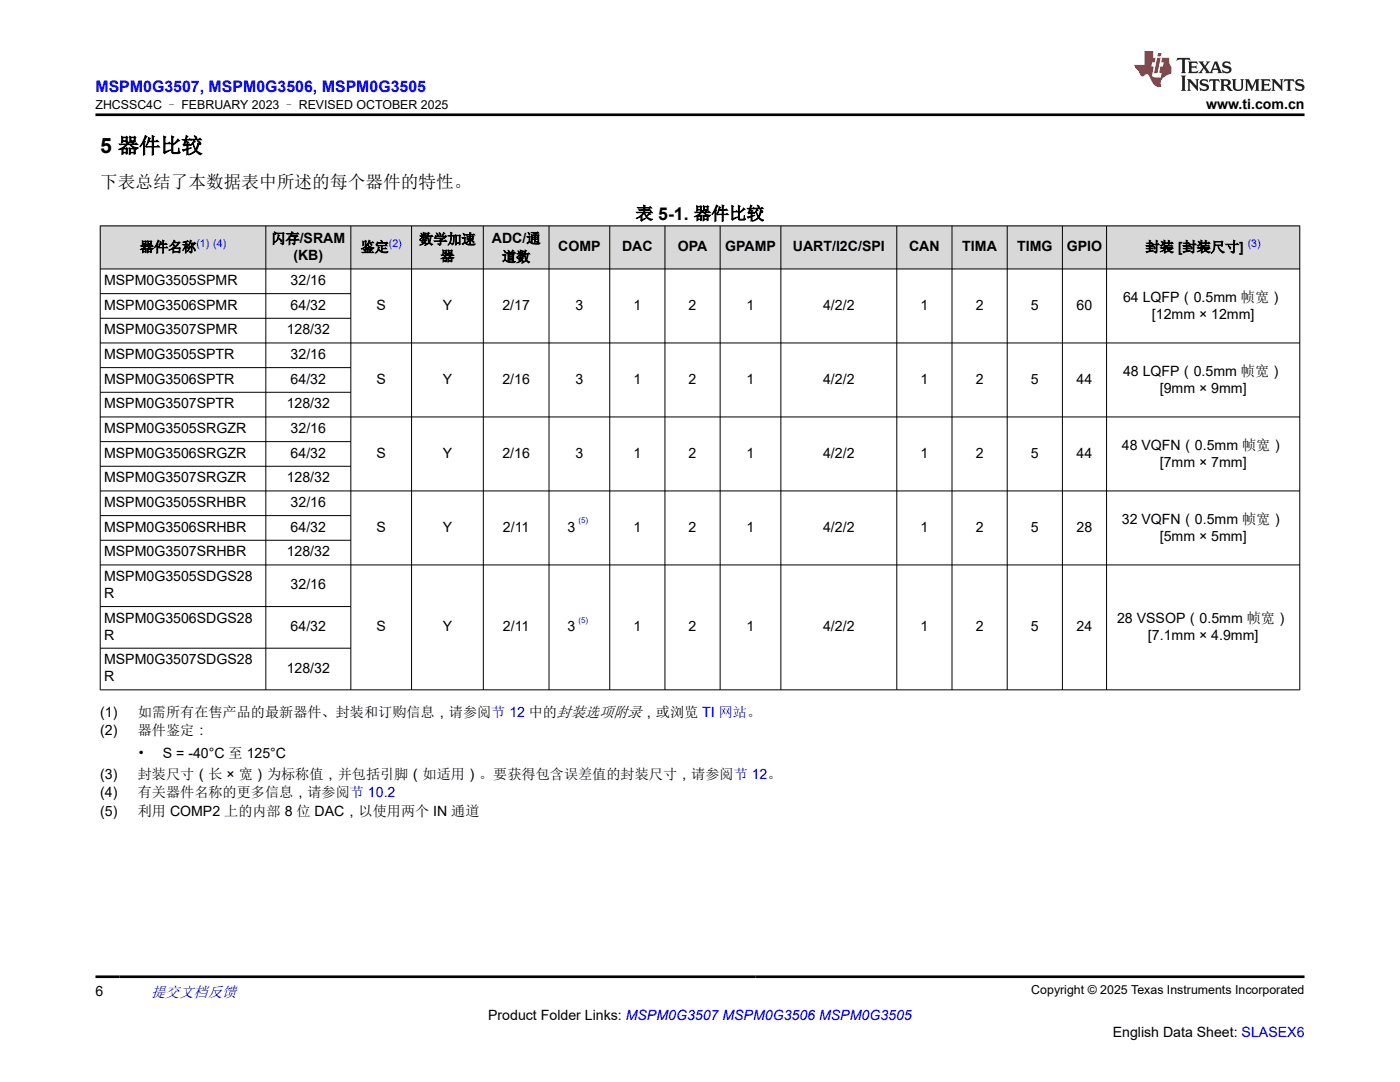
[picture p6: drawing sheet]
<svg xmlns="http://www.w3.org/2000/svg" width="279mm" height="216mm" viewBox="0 0 279 216" stroke-linecap="round" stroke-linejoin="round" font-family="sans-serif">
<defs><g id="words">
<text font-size="4.2" x="20" y="30.5">5 器件比较</text>
<g font-size="3.5">
<text x="20" y="37.5">下表总结了本数据表中所述的每个器件的特性。</text>
<text x="126.9" y="43.8">表 5-1. 器件比较</text>
</g>
<text font-size="3.2" fill="#00f" x="19" y="18.3">MSPM0G3507, MSPM0G3506, MSPM0G3505</text>
<text font-size="3" fill="#00f" x="30.2" y="198.9">提交文档反馈</text>
<g font-size="2.8">
<text x="240.7" y="21.7">www.ti.com.cn</text>
<text x="27.9" y="50.2">器件名称</text>
<text x="54.2" y="48.6">闪存/SRAM</text>
<text x="58.6" y="51.9">(KB)</text>
<text x="72" y="50.2">鉴定</text>
<text x="83.7" y="48.7">数学加速</text>
<text x="87.9" y="52.1">器</text>
<text x="98.2" y="48.6">ADC/通</text>
<text x="100.2" y="52.2">道数</text>
<text x="111.4" y="50.1">COMP</text>
<text x="124.1" y="50.1">DAC</text>
<text x="135.3" y="50.1">OPA</text>
<text x="144.7" y="50.1">GPAMP</text>
<text x="158.2" y="50.1">UART/I2C/SPI</text>
<text x="181.4" y="50.1">CAN</text>
<text x="192.1" y="50.1">TIMA</text>
<text x="203" y="50.1">TIMG</text>
<text x="212.9" y="50.1">GPIO</text>
<text x="228.6" y="50.2">封装 [封装尺寸]</text>
<text x="20.8" y="56.9">MSPM0G3505SPMR</text>
<text x="58" y="56.9">32/16</text>
<text x="20.8" y="61.8">MSPM0G3506SPMR</text>
<text x="58" y="61.8">64/32</text>
<text x="75.1" y="61.8">S</text>
<text x="88.4" y="61.8">Y</text>
<text x="100.3" y="61.8">2/17</text>
<text x="114.8" y="61.8">3</text>
<text x="126.4" y="61.8">1</text>
<text x="137.4" y="61.8">2</text>
<text x="149" y="61.8">1</text>
<text x="164.3" y="61.8">4/2/2</text>
<text x="183.7" y="61.8">1</text>
<text x="194.7" y="61.8">2</text>
<text x="205.7" y="61.8">5</text>
<text x="214.9" y="61.8">60</text>
<text x="224.1" y="60.2">64 LQFP（0.5mm 帧宽）</text>
<text x="229.9" y="63.6">[12mm × 12mm]</text>
<text x="20.8" y="66.7">MSPM0G3507SPMR</text>
<text x="20.8" y="71.6">MSPM0G3505SPTR</text>
<text x="57.2" y="66.7">128/32</text>
<text x="58" y="71.6">32/16</text>
<text x="20.8" y="76.5">MSPM0G3506SPTR</text>
<text x="58" y="76.5">64/32</text>
<text x="75.1" y="76.5">S</text>
<text x="88.4" y="76.5">Y</text>
<text x="100.3" y="76.5">2/16</text>
<text x="114.8" y="76.5">3</text>
<text x="126.4" y="76.5">1</text>
<text x="137.4" y="76.5">2</text>
<text x="149" y="76.5">1</text>
<text x="164.3" y="76.5">4/2/2</text>
<text x="183.7" y="76.5">1</text>
<text x="194.7" y="76.5">2</text>
<text x="205.7" y="76.5">5</text>
<text x="214.9" y="76.5">44</text>
<text x="224.1" y="75">48 LQFP（0.5mm 帧宽）</text>
<text x="20.8" y="81.5">MSPM0G3507SPTR</text>
<text x="57.2" y="81.5">128/32</text>
<text x="231.5" y="78.4">[9mm × 9mm]</text>
<text x="20.8" y="86.4">MSPM0G3505SRGZR</text>
<text x="58" y="86.4">32/16</text>
<text x="223.9" y="89.8">48 VQFN（0.5mm 帧宽）</text>
<text x="20.8" y="91.3">MSPM0G3506SRGZR</text>
<text x="58" y="91.3">64/32</text>
<text x="75.1" y="91.3">S</text>
<text x="88.4" y="91.3">Y</text>
<text x="100.3" y="91.3">2/16</text>
<text x="114.8" y="91.3">3</text>
<text x="126.4" y="91.3">1</text>
<text x="137.4" y="91.3">2</text>
<text x="149" y="91.3">1</text>
<text x="164.3" y="91.3">4/2/2</text>
<text x="183.7" y="91.3">1</text>
<text x="194.7" y="91.3">2</text>
<text x="205.7" y="91.3">5</text>
<text x="214.9" y="91.3">44</text>
<text x="231.5" y="93.1">[7mm × 7mm]</text>
<text x="20.8" y="96.2">MSPM0G3507SRGZR</text>
<text x="20.8" y="101.2">MSPM0G3505SRHBR</text>
<text x="57.2" y="96.2">128/32</text>
<text x="58" y="101.2">32/16</text>
<text x="20.8" y="106.1">MSPM0G3506SRHBR</text>
<text x="58" y="106.1">64/32</text>
<text x="75.1" y="106.1">S</text>
<text x="88.4" y="106.1">Y</text>
<text x="100.4" y="106.1">2/11</text>
<text x="113.3" y="106.1">3</text>
<text x="126.4" y="106.1">1</text>
<text x="137.4" y="106.1">2</text>
<text x="149" y="106.1">1</text>
<text x="164.3" y="106.1">4/2/2</text>
<text x="183.7" y="106.1">1</text>
<text x="194.7" y="106.1">2</text>
<text x="205.7" y="106.1">5</text>
<text x="214.9" y="106.1">28</text>
<text x="223.9" y="104.5">32 VQFN（0.5mm 帧宽）</text>
<text x="231.5" y="107.9">[5mm × 5mm]</text>
<text x="20.8" y="111">MSPM0G3507SRHBR</text>
<text x="57.2" y="111">128/32</text>
<text x="20.8" y="115.9">MSPM0G3505SDGS28</text>
<text x="20.8" y="119.3">R</text>
<text x="58" y="117.6">32/16</text>
<text x="20.8" y="124.2">MSPM0G3506SDGS28</text>
<text x="58" y="125.9">64/32</text>
<text x="75.1" y="125.9">S</text>
<text x="88.4" y="125.9">Y</text>
<text x="100.4" y="125.9">2/11</text>
<text x="113.3" y="125.9">3</text>
<text x="126.4" y="125.9">1</text>
<text x="137.4" y="125.9">2</text>
<text x="149" y="125.9">1</text>
<text x="164.3" y="125.9">4/2/2</text>
<text x="183.7" y="125.9">1</text>
<text x="194.7" y="125.9">2</text>
<text x="205.7" y="125.9">5</text>
<text x="214.9" y="125.9">24</text>
<text x="222.9" y="124.4">28 VSSOP（0.5mm 帧宽）</text>
<text x="20.8" y="127.6">R</text>
<text x="229.1" y="127.8">[7.1mm × 4.9mm]</text>
<text x="20.8" y="132.5">MSPM0G3507SDGS28</text>
<text x="20.8" y="135.9">R</text>
<text x="57.2" y="134.2">128/32</text>
<text x="20" y="143">(1)</text>
<text x="27.5" y="143">如需所有在售产品的最新器件、封装和订购信息，请参阅节 12 中的封装选项附录，或浏览 TI 网站。</text>
<text x="20" y="146.7">(2)</text>
<text x="27.5" y="146.7">器件鉴定：</text>
<text x="20" y="155.4">(3)</text>
<text x="27.5" y="151.3">•</text>
<text x="27.5" y="155.4">封装尺寸（长 × 宽）为标称值，并包括引脚（如适用）。要获得包含误差值的封装尺寸，请参阅节 12。</text>
<text x="32.5" y="151.3">S = -40°C 至 125°C</text>
<text x="20" y="159.1">(4)</text>
<text x="27.5" y="159.1">有关器件名称的更多信息，请参阅节 10.2</text>
<text x="20" y="162.7">(5)</text>
<text x="27.5" y="162.7">利用 COMP2 上的内部 8 位 DAC，以使用两个 IN 通道</text>
<text x="19" y="198.6">6</text>
<text x="97.4" y="203.4">Product Folder Links: MSPM0G3507 MSPM0G3506 MSPM0G3505</text>
<text x="222.1" y="206.8">English Data Sheet: SLASEX6</text>
</g>
<g font-size="2.5">
<text x="19" y="21.8">ZHCSSC4C – FEBRUARY 2023 – REVISED OCTOBER 2025</text>
<text x="205.8" y="198.3">Copyright © 2025 Texas Instruments Incorporated</text>
</g>
<g font-size="2.1" fill="#00f">
<text x="39.2" y="49.3">(1) (4)</text>
<text x="77.6" y="49.3">(2)</text>
<text x="249" y="49.3">(3)</text>
</g>
<g font-size="1.6" fill="#00f">
<text x="115.4" y="104.4">(5)</text>
<text x="115.4" y="124.3">(5)</text>
</g>
</g></defs>
<g fill="#d8d8d8">
<path d="M20 45.1h239.4v8.6h-239.4z" fill-rule="evenodd"/>
<path d="M20.1 45.1h32.9v8.5h-32.9z" fill-rule="evenodd"/>
<path d="M53.1 45.1h16.9v8.5h-16.9z" fill-rule="evenodd"/>
<path d="M70.1 45.1h12v8.5h-12z" fill-rule="evenodd"/>
<path d="M82.2 45.1h14.2v8.5h-14.2z" fill-rule="evenodd"/>
<path d="M96.5 45.1h13v8.5h-13z" fill-rule="evenodd"/>
<path d="M109.6 45.1h12v8.5h-12z" fill-rule="evenodd"/>
<path d="M121.7 45.1h10.9v8.5h-10.9z" fill-rule="evenodd"/>
<path d="M132.8 45.1h10.9v8.5h-10.9z" fill-rule="evenodd"/>
<path d="M143.8 45.1h12v8.5h-12z" fill-rule="evenodd"/>
<path d="M155.9 45.1h23v8.5h-23z" fill-rule="evenodd"/>
<path d="M179 45.1h10.9v8.5h-10.9z" fill-rule="evenodd"/>
<path d="M190.1 45.1h10.8v8.5h-10.8z" fill-rule="evenodd"/>
<path d="M201.1 45.1h10.9v8.5h-10.9z" fill-rule="evenodd"/>
<path d="M212.1 45.1h8.7v8.5h-8.7z" fill-rule="evenodd"/>
<path d="M220.9 45.1h38.4v8.5h-38.4z" fill-rule="evenodd"/>
</g>
<g fill="none" stroke="#000" stroke-width=".2">
<path d="M19.9 45.1h239.6M19.9 53.7h239.6M19.9 58.6h50.2M20 45v92.7M53.1 45v92.7M70 45v92.7M82.1 45v92.7M96.5 45v92.7M109.6 45v92.7M121.7 45v92.7M132.7 45v92.7M143.7 45v92.7"/>
<path d="M155.8 45v92.7M179 45v92.7M190 45v92.7M201 45v92.7M212 45v92.7M220.8 45v92.7M259.4 45v92.7M19.9 68.4h239.6M19.9 63.5h50.2M19.9 73.4h50.2M19.9 78.3h50.2M19.9 88.1h50.2"/>
<path d="M19.9 98h239.6M19.9 93h50.2M259.5 83.2h-239.6M19.9 102.9h50.2M19.9 107.8h50.2M259.5 112.7h-239.6M19.9 121h50.2M19.9 129.3h50.2M259.5 137.6h-239.6"/>
</g>
<path d="M235 11.6l-.2 .5 .5-.2h.6v.1v2.2l-.2 .4h1l-.2-.4v-2.2v-.1h.5l.6 .2-.2-.5zM237.1 12.3l.2 .4v1.5l-.2 .4h1.9l.1-.6a1.08 1.08 0 0 1-1.3 .2v-.7h.6l.4 .2v-.7l-.4 .2h-.6v-.5l.2-.2a1 1 0 0 1 1 .3l-.1-.5zM239.2 12.3l.9 1.1-1 1.2h.9l-.2-.2 .5-.8 .4 .8-.2 .2h1.6l-.2-.2 .2-.5h.9l.1 .5-.1 .2h.9l-.2-.3-.8-2h-.5l-.9 2.2-.9-1.1 .9-1.1h-.8l.2 .2-.4 .6-.4-.6 .2-.2zM242.5 12.7l.4 1h-.7zM244.2 12.4a.65 .65 0 0 0-.2 .7 .65 .65 0 0 0 .6 .5l.6 .1 .1 .3a.79 .79 0 0 1-.7 .4 .79 .79 0 0 1-.7-.5l.1 .7 .2-.1a.93 .93 0 0 0 1.1 .1 .93 .93 0 0 0 .4-1 1.46 1.46 0 0 0-1.2-.6l-.1-.3a1.09 1.09 0 0 1 1.2 .2l-.2-.6-.1 .1-.5-.2zM235.7 15.1l.2 .4v2.2l-.2 .4h1l-.2-.4v-2.2l.2-.4zM236.9 15.8l.2 .4v1.5l-.2 .4h.8l-.3-.4 .1-1.3 1.6 1.8v-2l.2-.4h-.7l.1 .2 .1 1.1-1.2-1.3zM239.7 15.9a.65 .65 0 0 0-.2 .8 .65 .65 0 0 0 .6 .4l.6 .2 .1 .2a.79 .79 0 0 1-.7 .4 .79 .79 0 0 1-.7-.5l.1 .7 .2-.1a.93 .93 0 0 0 1.1 .1 .93 .93 0 0 0 .4-.9 1.46 1.46 0 0 0-1.2-.6l-.1-.4a1.09 1.09 0 0 1 1.2 .2l-.1-.6-.2 .1-.5-.1zM241.4 15.8l-.1 .6a.63 .63 0 0 1 .8-.3v1.6l-.3 .4h1l-.2-.4v-1.6a.66 .66 0 0 1 .8 .3l-.1-.6zM243.5 15.8l.2 .4v1.5l-.2 .4h1l-.2-.2-.1-.7h.5l.1 .2a.79 .79 0 0 0 1.2 .6l-1-.9a.61 .61 0 0 0 .6-.6 .61 .61 0 0 0-.5-.7zM244.3 16.1h.1a.47 .47 0 0 1 .5 .1 .47 .47 0 0 1 .1 .5l-.1 .1-.7 .1zM245.8 15.8l.2 .2a2.27 2.27 0 0 0 .4 2 1.04 1.04 0 0 0 1.7-.7v-1.3l.2-.2h-.8l.2 .4v1.1a.6 .6 0 0 1-.6 .6 .6 .6 0 0 1-.6-.6v-1.1l.3-.4zM248.4 15.8l.2 .4v1.5l-.2 .4h.8l-.3-.4v-1.4l.9 1.9 .9-1.9v1.4l-.3 .4h1l-.2-.4v-1.5l.2-.4h-.8l-.7 1.5-.6-1.5zM251.6 15.8l.2 .4v1.5l-.2 .4h1.9l.1-.6a1.09 1.09 0 0 1-1.3 .2v-.7h.6l.4 .2v-.6l-.4 .2h-.6v-.6l.2-.1a1.01 1.01 0 0 1 1 .3l-.1-.6zM253.7 15.8l.3 .4v1.5l-.3 .4h.8l-.2-.4v-1.3l1.6 1.8v-2l.2-.4h-.7l.2 .2v1.1l-1.2-1.3zM256.3 15.8l-.1 .6a.63 .63 0 0 1 .8-.3v1.6l-.3 .4h1l-.2-.4v-1.6a.66 .66 0 0 1 .8 .3l-.1-.6zM258.7 15.9a.65 .65 0 0 0-.2 .8 .65 .65 0 0 0 .6 .4l.6 .2 .2 .2a.79 .79 0 0 1-.7 .4 .79 .79 0 0 1-.7-.5l.1 .7 .2-.1a.93 .93 0 0 0 1 .1 .93 .93 0 0 0 .5-.9 1.46 1.46 0 0 0-1.3-.6v-.4a1.09 1.09 0 0 1 1.2 .2l-.2-.6-.2 .1-.5-.1z" fill="#231f20"/>
<path d="M228.4 10.2v2.8h-2l.1 .3 .8 1a.95 .95 0 0 0 1 .9 .59 .59 0 0 1 .5-.4 .59 .59 0 0 1 .5 .4l.4 .7a1.59 1.59 0 0 0 2.1 1.4 1.61 1.61 0 0 1 1-2.3l1-.3-.1-1.5a1.59 1.59 0 0 1-.3-1.7h-1.5l-.2 .9h.6l-.2 .9h-.5l-.2 1v.2l.4 .1-.1 .9h-.7a.73 .73 0 0 1-1-.7l.3-1.5h-.5l.1-.9h.5l.2-.9h-.5v-1.3zM230.9 11.5l-.6 3.1h.7l.6-3.1zM231.1 10.6l-.1 .6h.7l.1-.6z" fill="#ed1c24"/>
<path d="M19 22.9h241.3M19 194.9h241.3" fill="none" stroke="#000" stroke-width=".53"/>
<use href="#words"/>
</svg>
